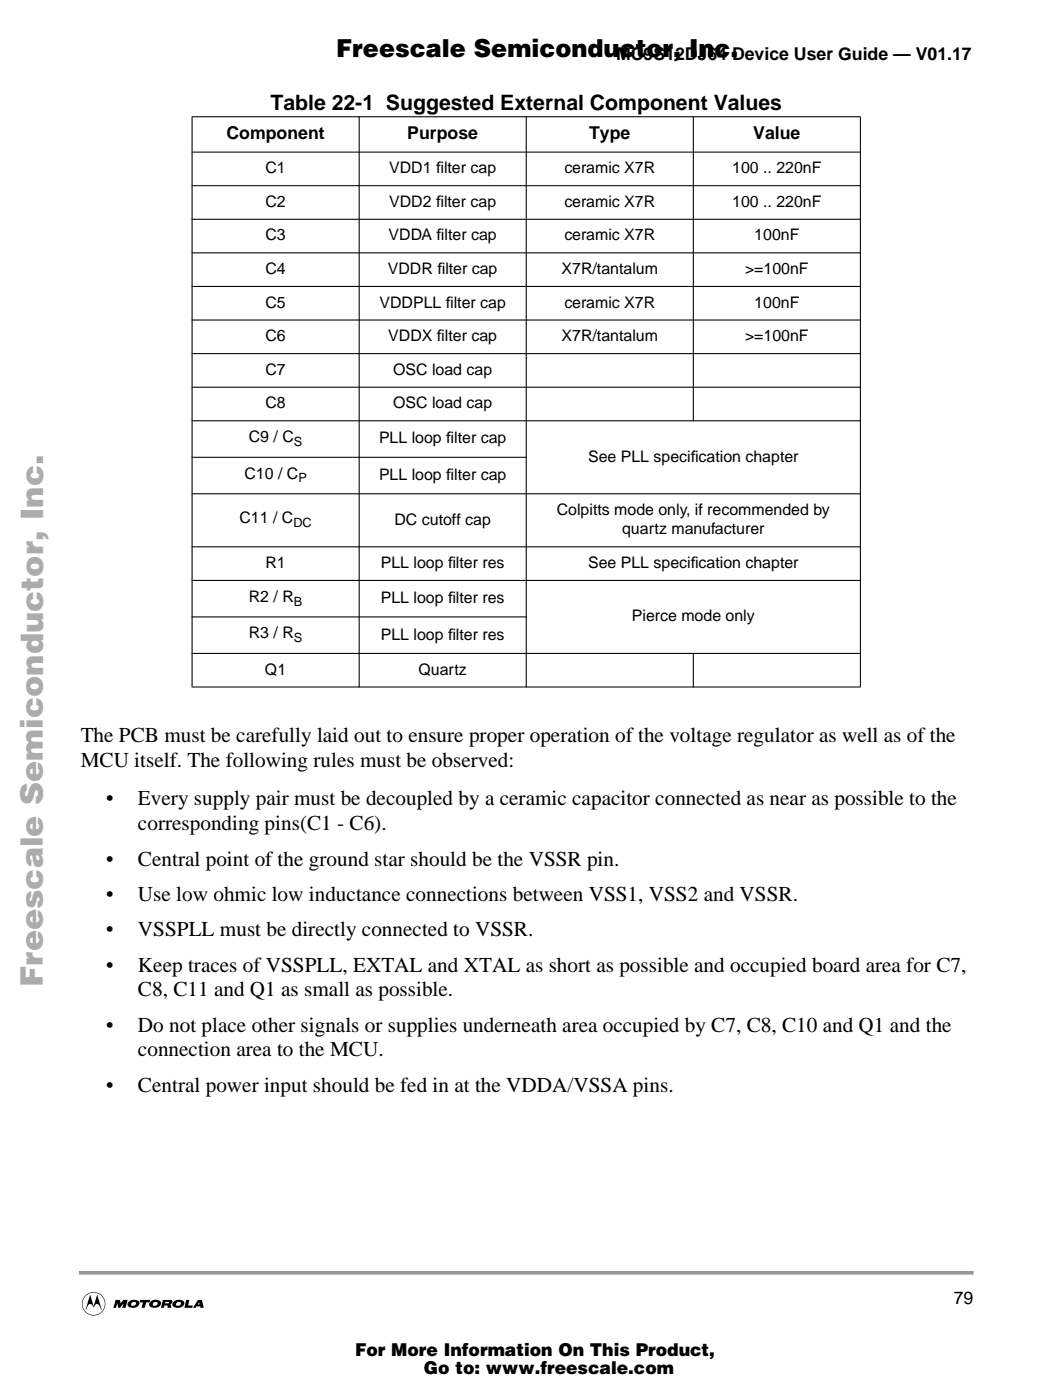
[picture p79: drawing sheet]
<svg xmlns="http://www.w3.org/2000/svg" width="210mm" height="279mm" viewBox="0 0 210 279" stroke-linecap="round" stroke-linejoin="round" font-family="sans-serif">
<defs><g id="words">
<text font-size="6.2" fill="#acacac" x="8.5" y="196.9" transform="rotate(-90 8.5 196.9)">Freescale Semiconductor, Inc...</text>
<text font-size="4.9" x="67.1" y="11.3">Freescale Semiconductor, Inc.</text>
<g font-size="4.2">
<text x="54" y="21.9">Table 22-1 Suggested External Component Values</text>
<text x="16.1" y="148">The PCB must be carefully laid out to ensure proper operation of the voltage regulator as well as of the</text>
<text x="16.1" y="153">MCU itself. The following rules must be observed:</text>
<text x="21.2" y="160.7">•</text>
<text x="27.5" y="160.7">Every supply pair must be decoupled by a ceramic capacitor connected as near as possible to the</text>
<text x="27.5" y="165.7">corresponding pins(C1 - C6).</text>
<text x="21.2" y="172.7">•</text>
<text x="27.5" y="172.7">Central point of the ground star should be the VSSR pin.</text>
<text x="21.2" y="179.8">•</text>
<text x="27.5" y="179.8">Use low ohmic low inductance connections between VSS1, VSS2 and VSSR.</text>
<text x="21.2" y="186.8">•</text>
<text x="27.5" y="186.8">VSSPLL must be directly connected to VSSR.</text>
<text x="21.2" y="193.9">•</text>
<text x="27.5" y="193.9">Keep traces of VSSPLL, EXTAL and XTAL as short as possible and occupied board area for C7,</text>
<text x="27.5" y="198.8">C8, C11 and Q1 as small as possible.</text>
<text x="21.2" y="205.9">•</text>
<text x="27.5" y="205.9">Do not place other signals or supplies underneath area occupied by C7, C8, C10 and Q1 and the</text>
<text x="27.5" y="210.8">connection area to the MCU.</text>
<text x="21.2" y="217.9">•</text>
<text x="27.5" y="217.9">Central power input should be fed in at the VDDA/VSSA pins.</text>
</g>
<g font-size="3.5">
<text x="122.9" y="11.9">MC9S12DJ64 Device User Guide — V01.17</text>
<text x="45.2" y="27.8">Component</text>
<text x="81.3" y="27.8">Purpose</text>
<text x="117.6" y="27.8">Type</text>
<text x="150.3" y="27.8">Value</text>
<text x="190.3" y="260.2">79</text>
<text x="70.8" y="270.7">For More Information On This Product,</text>
<text x="84.6" y="274.2">Go to: www.freescale.com</text>
</g>
<g font-size="3.2">
<text x="53" y="34.6">C1</text>
<text x="77.7" y="34.6">VDD1 f</text>
<text x="87" y="34.6">ilter cap</text>
<text x="112.6" y="34.6">ceramic X7R</text>
<text x="146.1" y="34.6">100 .. 220nF</text>
<text x="53" y="41.3">C2</text>
<text x="77.7" y="41.3">VDD2 f</text>
<text x="87" y="41.3">ilter cap</text>
<text x="112.6" y="41.3">ceramic X7R</text>
<text x="146.1" y="41.3">100 .. 220nF</text>
<text x="53" y="48">C3</text>
<text x="77.5" y="48">VDDA f</text>
<text x="87.1" y="48">ilter cap</text>
<text x="112.6" y="48">ceramic X7R</text>
<text x="150.5" y="48">100nF</text>
<text x="53" y="54.7">C4</text>
<text x="77.4" y="54.7">VDDR f</text>
<text x="87.3" y="54.7">ilter cap</text>
<text x="112.1" y="54.7">X7R/tantalum</text>
<text x="148.7" y="54.7">&gt;=100nF</text>
<text x="53" y="61.4">C5</text>
<text x="75.7" y="61.4">VDDPLL f</text>
<text x="89" y="61.4">ilter cap</text>
<text x="112.6" y="61.4">ceramic X7R</text>
<text x="150.5" y="61.4">100nF</text>
<text x="53" y="68.1">C6</text>
<text x="77.5" y="68.1">VDDX f</text>
<text x="87.2" y="68.1">ilter cap</text>
<text x="112.1" y="68.1">X7R/tantalum</text>
<text x="148.7" y="68.1">&gt;=100nF</text>
<text x="53" y="74.8">C7</text>
<text x="78.5" y="74.8">OSC load cap</text>
<text x="53" y="81.5">C8</text>
<text x="78.5" y="81.5">OSC load cap</text>
<text x="49.6" y="88.2">C9 / C</text>
<text x="75.6" y="88.5">PLL loop f</text>
<text x="89" y="88.5">ilter cap</text>
<text x="48.8" y="95.5">C10 / C</text>
<text x="75.6" y="95.8">PLL loop f</text>
<text x="89" y="95.8">ilter cap</text>
<text x="117.3" y="92.1">See PLL specif</text>
<text x="137.8" y="92.1">ication chapter</text>
<text x="47.8" y="104.4">C11 / C</text>
<text x="78.7" y="104.7">DC cutoff cap</text>
<text x="111.1" y="102.8">Colpitts mode only, if recommended by</text>
<text x="124.1" y="106.7">quartz manufacturer</text>
<text x="53" y="113.4">R1</text>
<text x="76" y="113.4">PLL loop f</text>
<text x="89.4" y="113.4">ilter res</text>
<text x="117.3" y="113.4">See PLL specif</text>
<text x="137.8" y="113.4">ication chapter</text>
<text x="49.6" y="120.1">R2 / R</text>
<text x="76" y="120.4">PLL loop f</text>
<text x="89.4" y="120.4">ilter res</text>
<text x="126.1" y="124">Pierce mode only</text>
<text x="49.6" y="127.4">R3 / R</text>
<text x="76" y="127.6">PLL loop f</text>
<text x="89.4" y="127.6">ilter res</text>
<text x="52.9" y="134.6">Q1</text>
<text x="83.5" y="134.6">Quartz</text>
</g>
<g font-size="2.5">
<text x="58.6" y="89">S</text>
<text x="59.5" y="96.3">P</text>
<text x="58.5" y="105.2">DC</text>
<text x="58.6" y="120.9">B</text>
<text x="58.6" y="128.1">S</text>
</g>
</g></defs>
<path d="M16.1 254h177.8" fill="none" stroke="#999" stroke-width=".72"/>
<path d="M16.1 257.8h24.9v4.8h-24.9z" fill-rule="evenodd" fill="#fff"/>
<path d="M28 259.4h2l-.2 .5h-.6l-.3 1.1h-.7l.3-1-.6-.1zM32.5 259.4h.8v.4h-.3l-.1 .3h.7l.1-.1v-.2h-.4v-.4h.7a.44 .44 0 0 1 .4 .5 .44 .44 0 0 1-.4 .4l.2 .2v.5h-.7l-.2-.5h-.5l-.1 .5h-.6zM18 258.4l.7 2.3 .7-2.3 .9 3h-.2l-.2-.8a.64 .64 0 0 0-.8-.3 .64 .64 0 0 0-.4 .7 .64 .64 0 0 0-.5-.7 .64 .64 0 0 0-.7 .3l-.3 .8h-.1zM17.2 258.4a2.34 2.34 0 0 1 3.7 1 2.34 2.34 0 0 1-2.2 3.1v-.1a2.23 2.23 0 0 0 2-3.1 2.23 2.23 0 0 0-3.7-.5 2.23 2.23 0 0 0 1.1 3.6h.6v.1a2.34 2.34 0 0 1-2.2-1.5 2.34 2.34 0 0 1 .7-2.6zM23.1 259.4h.8l.2 .7 .5-.7h.9l-.5 1.6h-.6l.2-.8-.7 .8h-.3l-.2-.9-.3 .9h-.5zM25.8 259.7a1.26 1.26 0 0 1 2 .4l-.1 .4-.4 .3-.3-.3 .1-.3a.46 .46 0 0 0-.6-.3 .46 .46 0 0 0-.2 .7l.7-.1 .3 .3a1.42 1.42 0 0 1-1.9-.3l.2-.6zM30.1 259.7a1.26 1.26 0 0 1 2 .4l-.1 .4-.4 .3-.3-.3 .2-.3a.46 .46 0 0 0-.7-.3 .46 .46 0 0 0-.1 .7l.6-.1 .3 .3a1.42 1.42 0 0 1-1.8-.3l.1-.6zM34.7 259.7a1.26 1.26 0 0 1 2.1 .4l-.2 .4-.3 .3-.4-.3 .2-.3a.46 .46 0 0 0-.7-.3 .46 .46 0 0 0-.1 .7l.6-.1 .4 .3a1.42 1.42 0 0 1-1.9-.3l.1-.6zM37.2 259.4h.6l-.3 1.1h1l-.1 .5h-1.6zM39.5 259.4h.8l.4 1.6h-.7l-.1-.3h-.1l-.1-.8-.2 .4h.2l.1 .4h-.6l-.2 .3h-.5z" fill="#000"/>
<g fill="#000" stroke="#000" stroke-width=".21">
<path d="M38.2 23.3h133.6zM38.2 30.4h133.6zM38.2 37.1h133.6zM38.2 43.8h133.6zM38.2 50.5h133.6zM38.2 57.2h133.6zM38.2 63.9h133.6zM38.2 70.6h133.6zM38.2 77.3h133.6zM38.2 91.3h66.9zM138.3 23.2v60.9zM38.2 84h133.6z"/>
<path d="M38.2 98.5h133.6zM38.2 109.1h133.6zM38.2 115.8h133.6zM38.3 23.4v113.6zM71.7 23.2v114zM105 23.2v114zM38.2 123.1h66.9zM138.3 130.3v6.9zM171.7 23.4v113.6zM38.2 130.4h133.6zM38.2 137.1h133.6z"/>
</g>
<use href="#words"/>
</svg>
